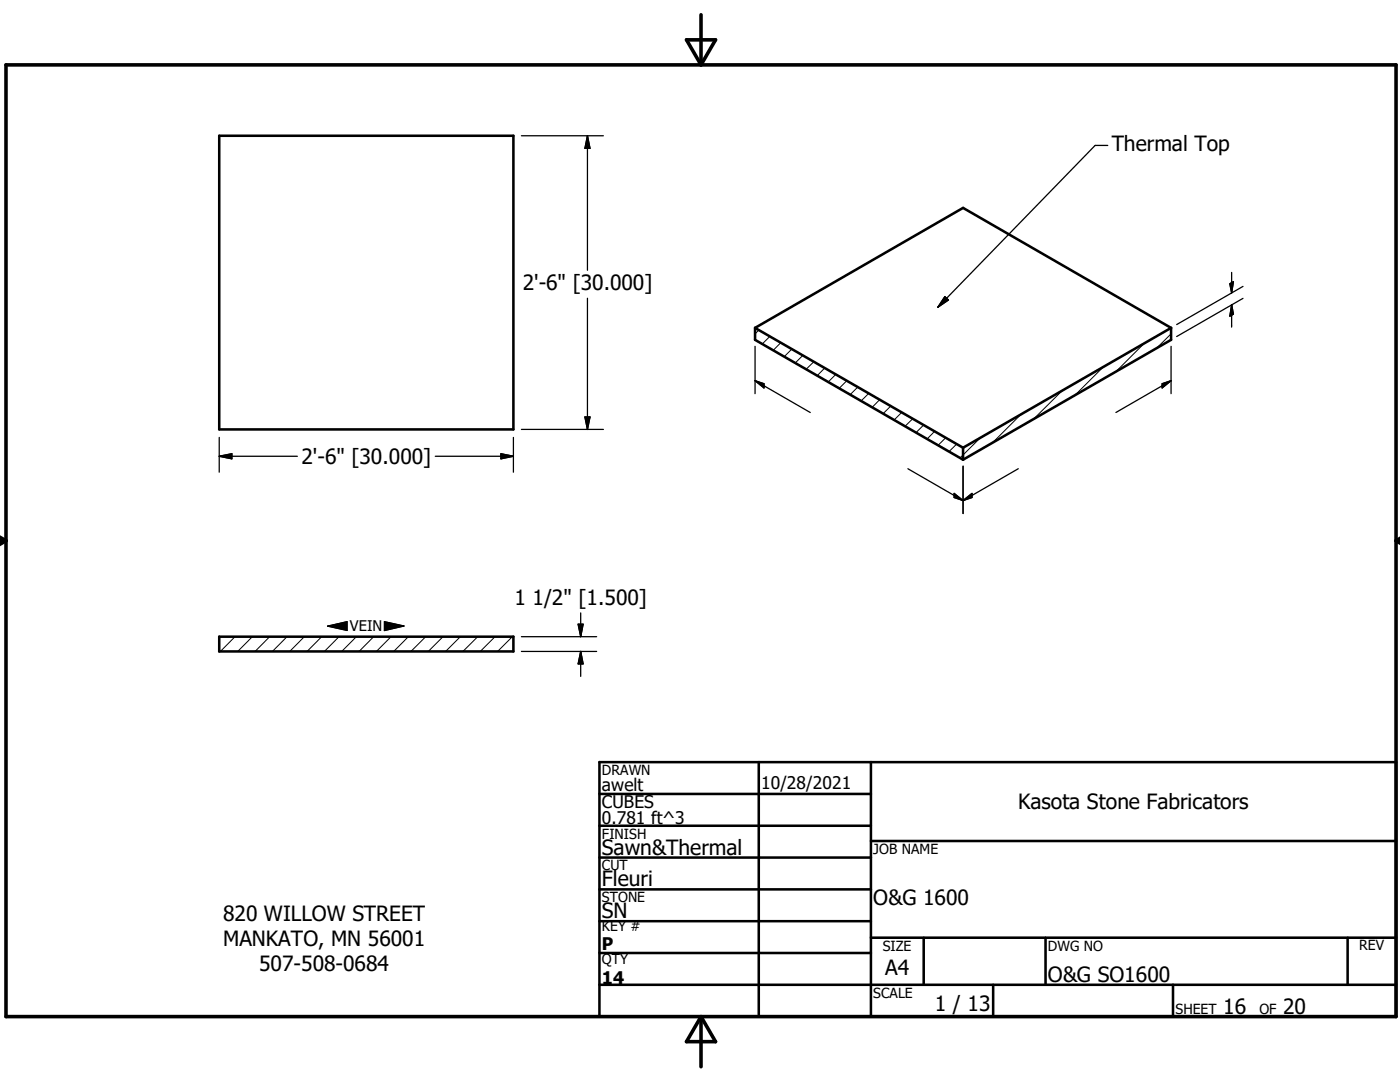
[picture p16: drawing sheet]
<svg xmlns="http://www.w3.org/2000/svg" width="279mm" height="216mm" viewBox="0 0 279 216" stroke-linecap="round" stroke-linejoin="round" font-family="sans-serif">
<defs><g id="words">
<g font-size="4.2">
<text x="221.9" y="30.2">Thermal Top</text>
<text x="104.3" y="58">2'-6&quot; [30.000]</text>
<text x="60.2" y="92.6">2'-6&quot; [30.000]</text>
<text x="102.7" y="120.7">1 1/2&quot; [1.500]</text>
<text x="203.2" y="161.5">Kasota Stone Fabricators</text>
<text x="120.1" y="170.6">Sawn&amp;Thermal</text>
<text x="120.1" y="176.9">Fleuri</text>
<text x="44.5" y="183.7">820 WILLOW STREET</text>
<text x="120.1" y="183.3">SN</text>
<text x="174.3" y="180.5">O&amp;G 1600</text>
<text x="44.5" y="188.8">MANKATO, MN 56001</text>
<text x="51.7" y="193.8">507-508-0684</text>
<text x="176.7" y="194.6">A4</text>
<text x="209.1" y="195.9">O&amp;G SO1600</text>
<text x="186.6" y="201.7">1 / 13</text>
<text x="244.1" y="202.3">16</text>
<text x="256.1" y="202.3">20</text>
</g>
<g font-size="3.5">
<text x="120.1" y="157.9">awelt</text>
<text x="120.1" y="161.2">CUBES</text>
<text x="151.9" y="157.4">10/28/2021</text>
<text x="120.1" y="164.4">0.781 ft^3</text>
<text x="120.1" y="189.7">P</text>
<text x="120.1" y="196.4">14</text>
</g>
<text font-size="2.9" x="69.8" y="125.9">VEIN</text>
<g font-size="2.8">
<text x="120.1" y="154.6">DRAWN</text>
<text x="120.1" y="167.3">FINISH</text>
<text x="120.1" y="173.7">CUT</text>
<text x="174.3" y="170.4">JOB NAME</text>
<text x="120.1" y="180">STONE</text>
<text x="120.1" y="185.8">KEY #</text>
<text x="176.2" y="189.7">SIZE</text>
<text x="209.1" y="189.7">DWG NO</text>
<text x="271.3" y="189.7">REV</text>
<text x="120.1" y="192.4">QTY</text>
<text x="174.3" y="199.1">SCALE</text>
<text x="234.6" y="202.3">SHEET</text>
<text x="251.3" y="202.3">OF</text>
</g>
</g></defs>
<g fill="none" stroke="#000" stroke-width=".51">
<path d="M43.8 27.1h58.7v58.6h-58.7zM150.7 65.4l41.5-23.9 41.5 23.9M150.7 65.4v2.4l41.5 23.9M150.7 65.4l41.5 23.9M233.7 65.4v2.4l-41.5 23.9M233.7 65.4l-41.5 23.9M192.2 89.3v2.4M43.8 127h58.7v3h-58.7zM119.6 158.4h54.2M119.6 152.1h159v50.8h-159zM151.4 152.1v50.8M173.8 152.1v50.8"/>
<path d="M119.6 164.8h54.2M119.6 171.1h54.2M119.6 177.5h54.2M173.8 167.8h104.8M119.6 183.8h54.2M119.6 190.2h54.2M119.6 196.5h159M173.8 187.1h104.8M184.3 187.1v9.4M198.2 196.5v6.4M208.7 187.1v9.4M234.1 196.5v6.4"/>
<path d="M268.9 187.1v9.4"/>
</g>
<path d="M65.4 124.9l3.9-.9v1.8zM76.7 124l3.9 .9-3.9 .9z" fill="#000" stroke="#000" stroke-width=".2"/>
<g fill="none" stroke="#000" stroke-width=".2">
<path d="M151.5 65.9l-.8 .7M153.6 67.1l-1.5 1.5M155.8 68.4l-1.5 1.5M158 69.6l-1.5 1.6M160.2 70.9l-1.5 1.5M162.4 72.2l-1.5 1.5M164.6 73.4l-1.5 1.5M166.8 74.7l-1.5 1.5M169 76l-1.5 1.5M171.2 77.2l-1.5 1.6M173.4 78.5l-1.5 1.5M175.6 79.7l-1.5 1.6"/>
<path d="M212 77.9l-5.7 5.7M220.2 73.2l-5.7 5.7M228.4 68.5l-5.7 5.7M233.7 66.6l-2.8 2.8M177.8 81l-1.5 1.5M180 82.3l-1.6 1.5M182.2 83.6l-1.6 1.5M184.3 84.8l-1.5 1.5M186.5 86.1l-1.5 1.5M188.7 87.3l-1.5 1.6M190.9 88.6l-1.5 1.5M195.6 87.4l-4 4"/>
<path d="M203.8 82.6l-5.7 5.7M46.9 127l-2.9 3M50.4 127l-3 3M53.8 127l-2.9 3M57.3 127l-2.9 3M60.7 127l-2.9 3M64.2 127l-2.9 3M67.7 127l-3 3M71.1 127l-2.9 3M74.6 127l-2.9 3M78 127l-2.9 3M81.5 127l-2.9 3"/>
<path d="M85 127l-3 3M88.4 127l-2.9 3M91.9 127l-3 3M95.3 127l-2.9 3M98.8 127l-3 3M102.3 127l-3 3"/>
</g>
<path d="M1.2 12.9h277.4v190h-277.4zM137 7.9h5.8l-2.9 5zM139.9 2.9v10M-.1 107.9h1.3M-.1 107.2l1.3 .7M1.2 107.9l-1.2 .7M278.6 107.9h.8M278.6 107.9l.8 .5M279.4 107.4l-.8 .5M139.9 202.9v10M139.9 202.9l2.9 5h-5.8z" fill="none" stroke="#000" stroke-width=".71"/>
<g fill="none" stroke="#000" stroke-width=".25">
<path d="M104.1 27.1h16.3M117.2 27.1v26.8M117.2 27.1l.5 2.5h-1zM221.1 29h-2.5l-31.4 32.3M117.2 59.5v26.2M188.6 59.2l.7 .7-2.1 1.4zM245.4 56.6l.8-.4-.4 2.2zM245.8 54.4v4M248.1 57.1l-13.3 7.7M248.1 59.5l-13.3 7.7M150.7 76l11 6.3M150.7 76l1.8 .6v.8z"/>
<path d="M150.7 69.1v9.5M231.9 76.6l1.8-.6-1.8 1.4zM233.7 76l-11 6.3M233.7 69.1v9.5M245.8 60.8v4.5M245.8 60.8l.4 1.9-.8 .4zM43.8 91h15.5M43.8 91l2.5-.5v1.1zM43.8 87.3v6.9M86.9 91h15.6M100 90.5l2.5 .5-2.5 .6zM102.5 87.3v6.9"/>
<path d="M104.1 85.7h16.3M116.7 83.2h1l-.5 2.5zM181.2 93.5l11 6.4M190.4 98.5l1.8 1.4-1.8-.6zM192.2 93v9.5M192.2 99.9l1.8-1.4v.8zM203.2 93.5l-11 6.4M65.4 124.9l3.9-.9v1.8zM76.7 124l3.9 .9-3.9 .9zM104.1 130h15M104.1 127h15M115.4 124.6h1l-.5 2.4z"/>
<path d="M115.9 122.3v4.7M115.9 130v5M115.9 130l.5 2.5h-1z"/>
</g>
<g fill="#000" stroke="#000" stroke-width=".25">
<path d="M117.2 27.1l.5 2.5h-1zM188.6 59.2l.7 .7-2.1 1.4zM245.4 56.6l.8-.4-.4 2.2zM150.7 76l1.8 .6v.8zM231.9 76.6l1.8-.6-1.8 1.4zM245.8 60.8l.4 1.9-.8 .4zM43.8 91l2.5-.5v1.1zM100 90.5l2.5 .5-2.5 .6zM116.7 83.2h1l-.5 2.5zM190.4 98.5l1.8 1.4-1.8-.6zM192.2 99.9l1.8-1.4v.8zM115.4 124.6h1l-.5 2.4z"/>
<path d="M115.9 130l.5 2.5h-1z"/>
</g>
<use href="#words"/>
</svg>
